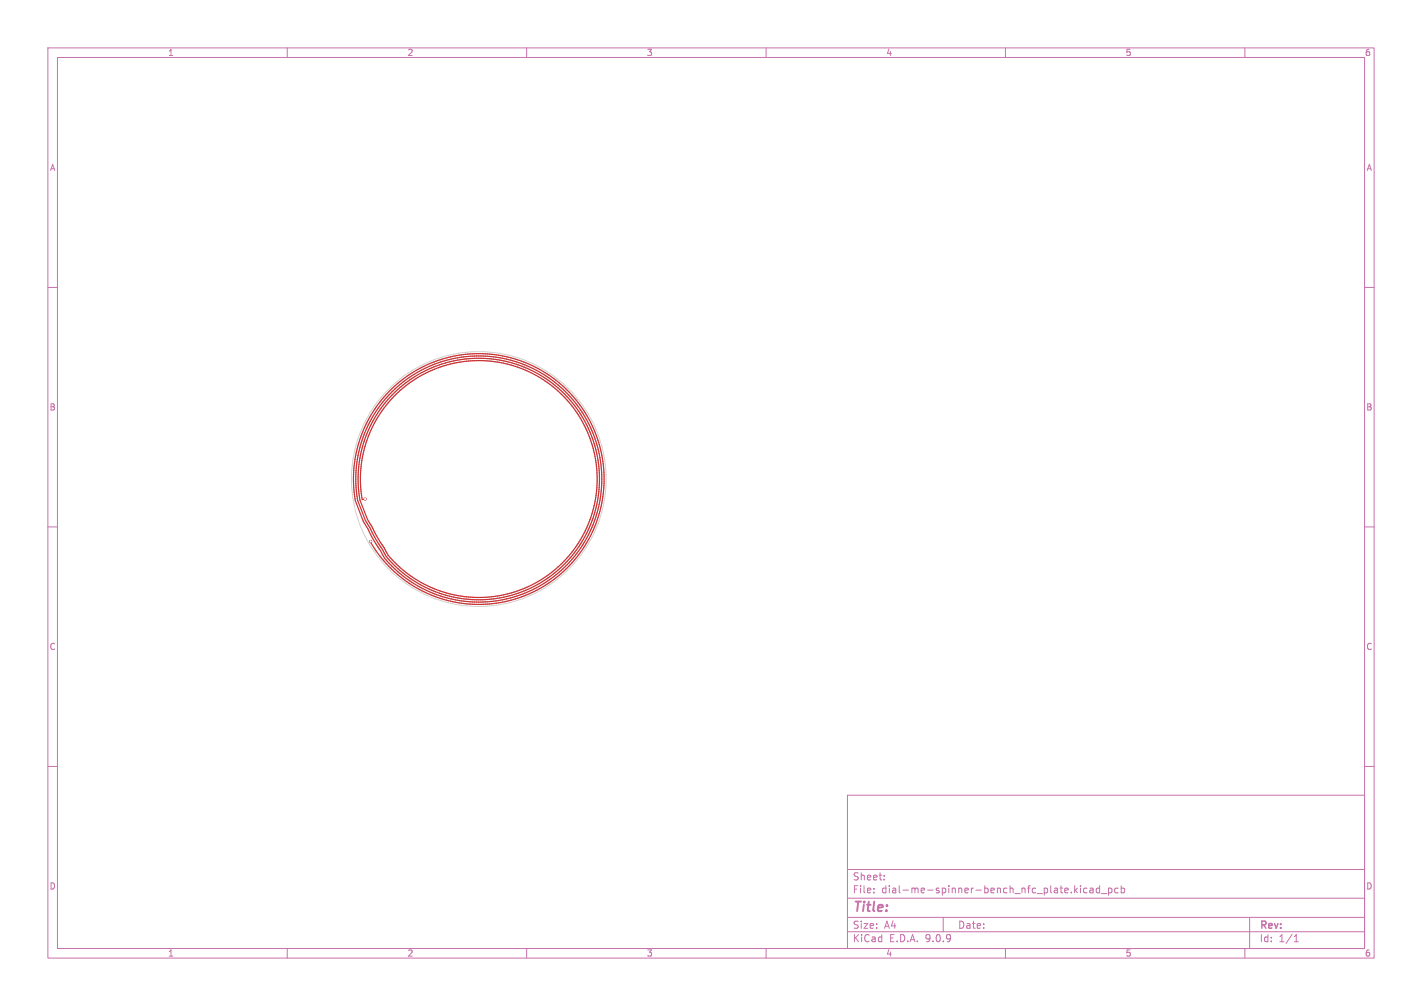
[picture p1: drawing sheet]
<svg xmlns="http://www.w3.org/2000/svg" width="297mm" height="210mm" viewBox="0 0 297 210" stroke-linecap="round" stroke-linejoin="round" font-family="sans-serif">
<defs><g id="words">
<text font-size="2.8" fill="#c872ab" x="178" y="190.9">Title:</text>
<g font-size="2.1" fill="#c872ab">
<text x="178" y="184">Sheet:</text>
<text x="178" y="186.7">File:</text>
<text x="184.1" y="186.7">dial-me-spinner-bench_nfc_plate.kicad_pcb</text>
<text x="178" y="196.9">KiCad</text>
<text x="178" y="194.1">Size:</text>
<text x="184.7" y="194.1">A4</text>
<text x="185.7" y="196.9">E.D.A.</text>
<text x="193.3" y="196.9">9.0.9</text>
<text x="200" y="194.1">Date:</text>
<text x="263" y="194.3">Rev:</text>
<text x="263" y="196.9">Id:</text>
<text x="267.1" y="196.9">1/1</text>
</g>
<g font-size="1.8" fill="#c872ab">
<text x="35" y="11.9">1</text>
<text x="85" y="11.9">2</text>
<text x="135" y="11.9">3</text>
<text x="185" y="11.9">4</text>
<text x="235" y="11.9">5</text>
<text x="285" y="11.9">6</text>
<text x="10.3" y="35.9">A</text>
<text x="285.4" y="35.9">A</text>
<text x="10.3" y="85.9">B</text>
<text x="285.3" y="85.9">B</text>
<text x="10.3" y="135.9">C</text>
<text x="285.3" y="135.9">C</text>
<text x="10.3" y="185.9">D</text>
<text x="285.3" y="185.9">D</text>
<text x="35" y="199.9">1</text>
<text x="85" y="199.9">2</text>
<text x="135" y="199.9">3</text>
<text x="185" y="199.9">4</text>
<text x="235" y="199.9">5</text>
<text x="285" y="199.9">6</text>
</g>
</g></defs>
<g fill="none" stroke="#c872ab" stroke-width=".21">
<path d="M10 10h277v190h-277zM12 12h273v186h-273zM60 10v2M110 10v2M160 10v2M210 10v2M260 10v2M10 60h2M285 60h2M10 110h2M285 110h2M10 160h2"/>
<path d="M177 166h108v32h-108zM285 160h2M60 198v2M110 198v2M160 198v2M177 194.5h108M177 191.5h108M177 187.5h108M177 181.5h108M182.5 186.3v.1M182.5 185.5v.1M184.7 183.6v.1"/>
<path d="M184.7 182.8v.1M197 191.5v3M210 198v2M225.7 184.9v.1M225.7 185.4v1M227 185.5l-.4-.1-.3 .3 .2 .6h.5M227.7 185.5h.5l.1 .9M228.3 185.8h-.5l-.2 .2 .2 .4 .5-.1M229.7 185.5l-.5-.1-.2 .3 .1 .6h.6M229.7 184.9v1.5M230 186.5h1.2M231.5 185.5l.5-.1 .2 .3-.1 .6h-.6"/>
<path d="M231.5 185.4v1.5M233.5 185.5l-.4-.1-.3 .3 .2 .6h.5M234.2 185.5l.4-.1 .3 .3-.2 .6h-.5M234.2 184.9v1.5M260 198v2M261 191.5v6.5M270.3 196.6h.9M270.3 195.5l.4-.4v1.5"/>
</g>
<path d="M76.3 104.2l-.6 .1-.1-.4a24.7 24.7 0 0 1 29-28.2 24.7 24.7 0 0 1 16.7 36.8 24.7 24.7 0 0 1-40.2 3.4l-4.3-7.4-1.7-4.6a25.2 25.2 0 0 1 29.6-28.7 25.2 25.2 0 0 1 17.1 37.5 25.2 25.2 0 0 1-41.1 3.5l-4.4-7.6-1.7-4.6a25.7 25.7 0 0 1 30.2-29.2 25.7 25.7 0 0 1 17.4 38.2 25.7 25.7 0 0 1-41.9 3.5l-4.4-7.7-1.8-4.7a26.2 26.2 0 0 1 32.2-29.5 26.2 26.2 0 0 1 14.6 41.2 26.2 26.2 0 0 1-43.6-2.7l.1-.1" fill="none" stroke="#c83434" stroke-width=".25"/>
<g fill="#c83434" stroke="#c83434" stroke-width=".21">
<circle cx="77.4" cy="113" r=".22"/>
<circle cx="76.3" cy="104.2" r=".22"/>
</g>
<circle cx="100" cy="100" r="26.6" fill="none" stroke="#d0d2cd" stroke-width=".21"/>
<g fill="#fff" stroke="#fff" stroke-width=".21">
<circle cx="116.5" cy="90.5" r="1.1"/>
<circle cx="100" cy="119" r="1.1"/>
<circle cx="77.4" cy="113" r=".13"/>
<circle cx="76.3" cy="104.2" r=".12"/>
<circle cx="83.5" cy="90.5" r="1.1"/>
</g>
<use href="#words"/>
</svg>
